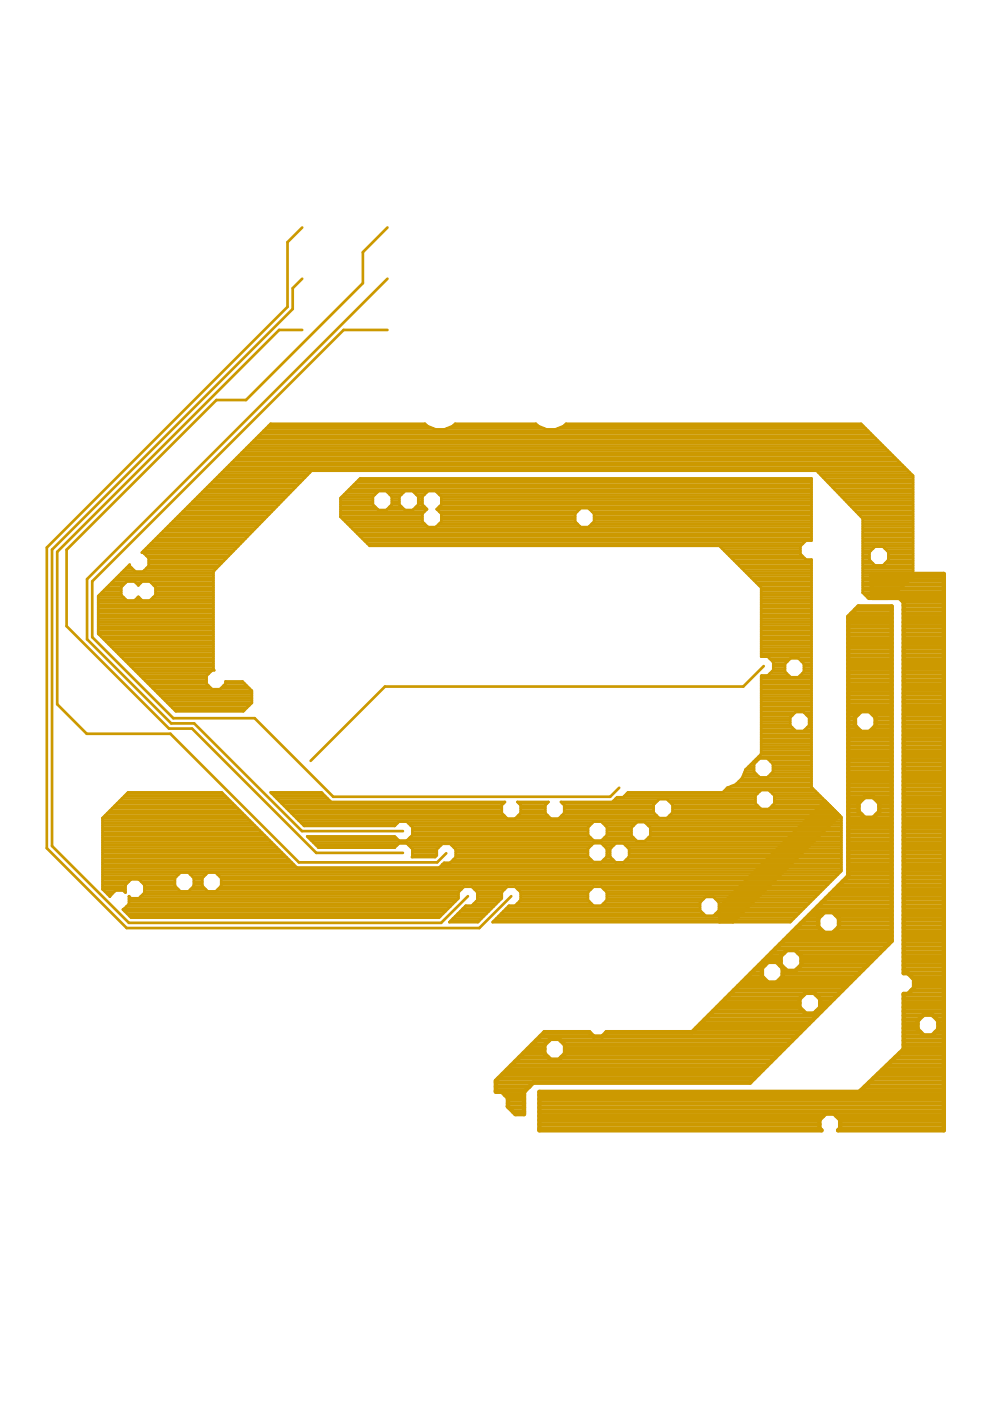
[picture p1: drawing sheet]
<svg xmlns="http://www.w3.org/2000/svg" width="210mm" height="297mm" viewBox="0 0 210 297" stroke-linecap="round" stroke-linejoin="round" font-family="sans-serif">
<g fill="none" stroke="#c90" stroke-width=".57">
<path d="M64.1 48.2l-3.1 3.2v13.7l-51.1 51v63.7l17 17h74.7l6.8-6.8M64.1 59.1l-2 2v4.4l-51.1 51v62.9l16.3 16.3h66.2l5.7-5.7M82.1 48.2l-5.2 5.3v6.5l-24.7 24.8h-6.3l-31.8 31.8v16.2l21.7 21.7h4.9l26.4 26.3h18.3M82.1 59.1l-63.6 63.7v12.7l17.8 17.9h4.9l22.8 22.8h21.4M64.1 70h-4.9l-47.1 47v32.3l6.3 6.3h17.7l27.3 27.2h29.3l1.9-1.9M82.1 70h-9.2l-53.3 53.3v11.8l17.1 17.2h17.3l16.7 16.6h58.7l1.9-1.9M47.6 99.7h144.8M48.1 99.1h143.8M48.6 98.6h142.7M49.1 98.1h141.7M49.7 97.6h140.6M50.2 97.1h139.6"/>
<path d="M50.7 96.5h138.6M51.2 96h137.5M51.7 95.5h136.5M52.2 95h135.5M52.8 94.5h134.4M53.3 93.9h133.3M53.8 93.4h132.3M54.3 92.9h131.3M54.8 92.4h130.3M55.4 91.9h129.2M55.9 91.3h128.1M56.4 90.8h35.4"/>
<path d="M56.9 90.3h33.7M90.6 90.3l-.5-.4h-32.7l-27.3 27.3h.3l1.1 1.1v1.7l-1.1 1.2h-1.7l-1.2-1.2v-.3l-6.7 6.7v8l16.5 16.4h14.3l1.8-1.8v-2.5l-2-2h-3.6v.4l-1.2 1.2h-1.6l-1.2-1.2v-1.6l1.2-1.2h.4l-.1-.1v-20.8l20.8-21.4h107l9.8 10.1v15.8l1.3 1.2h4.1l5.3-4.5v-21.5l-11-11h-62.6l-.5 .4M90.6 90.3l1.8 .7h1.9l1.7-.7M94.8 90.8h20.5M96 90.3l.5-.4h17.1l.5 .4M96 90.3h18.1M114.1 90.3l1.8 .7h1.9l1.7-.7M118.3 90.8h65.2M119.5 90.3h63.5M27.3 119.9h.2M30.4 116.8h19.1M30.5 117.3h18.5"/>
<path d="M30.9 116.3h19.1M31.1 117.9h17.4M31.5 115.8h19M31.5 119.9h14.9M31.5 119.4h15.4M31.5 118.9h16M31.5 118.4h16.5M32 115.3h19M32.5 114.7h19M33 114.2h19M33.5 113.7h19M34.1 113.2h18.9"/>
<path d="M34.6 112.6h18.9M35.1 112.1h18.9M35.6 111.6h18.9M36.1 111.1h19M36.7 110.6h18.9M37.2 110h18.9M37.7 109.5h18.9M38.2 109h18.9M38.7 108.5h18.9M39.3 108h18.8M39.8 107.5h18.8M40.3 106.9h18.8"/>
<path d="M40.8 106.4h18.8M41.3 105.9h18.8M41.8 105.4h18.8M42.4 104.9h18.7M42.9 104.3h18.7M43.4 103.8h18.7M43.9 103.3h18.8M44.4 102.8h18.8M45 102.3h18.7M45.5 101.7h18.7M46 101.2h18.7M46.5 100.7h18.7"/>
<path d="M47.1 100.2h18.6M72.2 109.6v-4l4.2-4.2h95.7v13.2h-1.2l-1.2 1.2v1.7l1.2 1.1h1.2v48.3l6.3 6.3v11.5l-10.9 10.8h-63l3.4-3.5h1.3l1.2-1.2v-1.6l-1.2-1.2M72.2 109.6l6.2 6.1h74.1l8.9 8.9v14.6h1.4l1.2 1.2v1.7l-1.2 1.1-1.4 .1M72.2 109.5h17.4M72.2 109h17.4M72.2 108.5h17.8M72.2 108h7.9M72.2 107.5h7.3M72.2 106.9h6.9M72.2 106.4h6.9M72.2 105.9h6.9M72.4 105.4h6.7"/>
<path d="M72.7 110h16.9M72.9 104.9h6.6M73.2 110.6h16.4M73.5 104.3h6.5M73.7 111.1h16.4M74 103.8h98.1M74.3 111.6h16.3M74.5 103.3h97.6M74.8 112.1h97.3M75 102.8h97.1M75.3 112.6h96.8M75.5 102.3h96.6"/>
<path d="M75.8 113.2h96.3M76.1 101.7h96M76.3 113.7h95.8M76.9 114.2h95.2M77.4 114.7h93.4M77.9 115.3h92.3M82.1 108h3.6M82.1 104.3h3.5M82.6 107.5h2.6M82.6 104.9h2.5M83.1 106.9h1.6M83.1 106.4h1.6"/>
<path d="M83.1 105.9h1.6M83.1 105.4h1.6M87.7 108h2.8M87.7 104.3h2.8M88.2 107.5h1.8M88.2 104.9h1.8M88.7 106.9h.9M88.7 106.4h.9M88.7 105.9h.9M88.7 105.4h.9M89.6 110.6l1.1 1.2h1.7l1.2-1.2M90.5 107.9l-.9-.9v-1.7l1.1-1.2h1.7l1.2 1.2v1.7l-1 .9"/>
<path d="M90.5 107.9l-.9 1v1.7M92.5 111.6h30.5M92.6 107.9l1 1v1.7M92.6 104.3h79.5M92.6 108h30.3M93.1 111.1h29.3M93.1 107.5h79M93.1 104.9h79M93.2 108.5h29.2M93.6 110.6h28.3M93.6 110h28.3M93.6 109.5h28.3"/>
<path d="M93.6 109h28.3M93.6 106.9h78.5M93.6 106.4h78.5M93.6 105.9h78.5M93.6 105.4h78.5M121.9 110.6l1.2 1.2h1.7l1.2-1.2M121.9 110.6v-1.7l1.2-1.2h1.7l1.2 1.2v1.7M124.9 111.6h47.2M125 108h47.1M125.5 111.1h46.6M125.5 108.5h46.6M126 110.6h46.1"/>
<path d="M126 110h46.1M126 109.5h46.1M126 109h46.1M152.6 115.8h17.1M153.1 116.3h16.6M153.6 116.8h16.1M154.1 117.3h15.6M154.6 117.9h15.5M155.2 118.4h15.4M155.7 118.9h16.4M156.2 119.4h15.9M156.7 119.9h15.4"/>
<path d="M173.5 100.2h19.4M174 100.7h19.4M174.5 101.2h19.1M175 101.7h18.6M175.5 102.3h18.1M176 102.8h17.6M176.5 103.3h17.1M177 103.8h16.6M177.5 104.3h16.1M178 104.9h15.6M178.5 105.4h15.1M179 105.9h14.6"/>
<path d="M179.5 106.4h14.1M180 106.9h13.6M180.5 107.5h13.1M181 108h12.6M181.5 108.5h12.1M182 109h11.6M182.5 109.5h11.1M182.9 119.9h10.7M182.9 119.4h2.1M182.9 118.9h1.6M182.9 118.4h1.4M182.9 117.9h1.4"/>
<path d="M182.9 117.3h1.4M182.9 116.8h1.7M182.9 116.3h2.2M182.9 115.8h10.7M182.9 115.3h10.7M182.9 114.7h10.7M182.9 114.2h10.7M182.9 113.7h10.7M182.9 113.2h10.7M182.9 112.6h10.7M182.9 112.1h10.7M182.9 111.6h10.7"/>
<path d="M182.9 111.1h10.7M182.9 110.6h10.7M182.9 110h10.7M187.6 116.3h6M187.7 119.4h5.9M188.1 116.8h5.5M188.2 118.9h5.4M188.4 118.4h5.2M188.4 117.9h5.2M188.4 117.3h5.2M20.8 134h24.5M20.8 133.4h24.5"/>
<path d="M20.8 132.9h24.5M20.8 132.4h24.5M20.8 131.9h24.5M20.8 131.4h24.5M20.8 130.8h24.5M20.8 130.3h24.5M20.8 129.8h24.5M20.8 129.3h24.5M20.8 128.8h24.5M20.8 128.2h24.5M20.8 127.7h24.5M20.8 127.2h6"/>
<path d="M20.8 126.7h5.4M21 134.5h24.3M21.1 126.2h4.6M21.5 135h23.8M21.6 125.6h4.1M22 135.5h23.3M22.1 125.1h3.6M22.5 136h22.8M22.6 124.6h3.1M23 136.5h22.3M23.2 124.1h2.9M23.6 137.1h21.7"/>
<path d="M23.7 123.6h2.9M24.1 137.6h21.2M24.2 123h21.1M24.6 138.1h20.7M24.7 122.5h20.6M25.1 138.6h20.2M25.2 122h20.1M25.6 139.1h19.7M25.7 126.2l1.2 1.1h1.6l.8-.8 .8 .8h1.7l1.2-1.1M25.7 121.5h19.6M26.1 139.7h19.2M26.3 121h2.2"/>
<path d="M26.8 120.4h1.2M28.7 127.2h1.3M28.8 123.6h1.1M29.2 126.7h.3M29.3 124.1h.1M29.3 124.1l.8-.8h1.7l1.2 1.2v1.7M29.3 124.1l-.8-.8h-1.6l-1.2 1.2v1.7M30.6 121h14.8M31.1 120.4h14.8M31.9 127.2h13.4M32.1 123.6h13.2M32.4 126.7h12.9"/>
<path d="M32.6 124.1h12.7M33 126.2h12.3M33 125.6h12.3M33 125.1h12.3M33 124.6h12.3M157.2 120.4h14.9M157.8 121h14.3M158.3 121.5h13.8M158.8 122h13.3M159.3 122.5h12.8M159.9 123h12.2M160.4 123.6h11.7"/>
<path d="M160.9 124.1h11.2M161.4 139.1h10.7M161.4 138.6h10.7M161.4 138.1h10.7M161.4 137.6h10.7M161.4 137.1h10.7M161.4 136.5h10.7M161.4 136h10.7M161.4 135.5h10.7M161.4 135h10.7M161.4 134.5h10.7M161.4 134h10.7"/>
<path d="M161.4 133.4h10.7M161.4 132.9h10.7M161.4 132.4h10.7M161.4 131.9h10.7M161.4 131.4h10.7M161.4 130.8h10.7M161.4 130.3h10.7M161.4 129.8h10.7M161.4 129.3h10.7M161.4 128.8h10.7M161.4 128.2h10.7M161.4 127.7h10.7"/>
<path d="M161.4 127.2h10.7M161.4 126.7h10.7M161.4 126.2h10.7M161.4 125.6h10.7M161.4 125.1h10.7M161.4 124.6h10.7M163.2 139.7h4.3M169.4 139.7h2.7M182.9 125.6h6.9M182.9 125.1h7.6M182.9 124.6h8.2M182.9 124.1h8.8"/>
<path d="M182.9 123.6h9.4M182.9 123h10M182.9 122.5h10.6M182.9 122h10.7M182.9 121.5h10.7M182.9 121h10.7M182.9 120.4h10.7M183.4 126.2h5.9M183.9 126.7h4.7M26.7 140.2h18.6M27.2 140.7h18.1M27.7 141.2h17.6"/>
<path d="M28.2 141.8h17.1M28.7 142.3h16.1M29.3 142.8h15M29.8 143.3h14M30.3 143.8h13.5M30.8 144.4h13M31.3 144.9h12.5M31.9 145.4h12.3M32.4 145.9h12.3M32.9 146.4h20.4M33.4 147h20M34 147.5h19.4"/>
<path d="M34.5 148h18.9M35 148.5h18.4M35.5 149h17.9M36 149.5h16.9M36.5 150.1h15.8M37.1 150.6h14.7M46.9 145.9h5.9M47.4 145.4h4.9M47.8 144.9h4M161.3 159.9h10.8M161.4 143.3v16.6l-3.3 3.3M161.4 159.4h10.7"/>
<path d="M161.4 158.9h10.7M161.4 158.4h10.7M161.4 157.9h10.7M161.4 157.4h10.7M161.4 156.8h10.7M161.4 156.3h10.7M161.4 155.8h10.7M161.4 155.3h10.7M161.4 154.7h7.1M161.4 154.2h6.5M161.4 153.7h6.1M161.4 153.2h6.1"/>
<path d="M161.4 152.7h6.1M161.4 152.1h6.1M161.4 151.6h6.6M161.4 151.1h7.2M161.4 150.6h10.7M161.4 150.1h10.7M161.4 149.5h10.7M161.4 149h10.7M161.4 148.5h10.7M161.4 148h10.7M161.4 147.5h10.7M161.4 147h10.7"/>
<path d="M161.4 146.4h10.7M161.4 145.9h10.7M161.4 145.4h10.7M161.4 144.9h10.7M161.4 144.4h10.7M161.4 143.8h10.7M161.4 143.3h5.9M161.9 141.2l-4.3 4.4h-76l-15.7 15.7M163.2 142.8h3.6M163.7 142.3h2.7M163.7 140.2h3.3M164 141.8h2.4"/>
<path d="M164 141.2h2.4M164 140.7h2.5M167.5 152.1v1.7l1.2 1.2h1.7l1.2-1.2v-1.7M167.5 152.1l1.2-1.1h1.7l1.2 1.1M169.6 143.3h2.5M169.9 140.2h2.2M170.1 142.8h2M170.4 140.7h1.7M170.5 142.3h1.6M170.5 141.8h1.6M170.5 141.2h1.6M170.5 151.1h1.6"/>
<path d="M170.6 154.7h1.5M171 151.6h1.1M171.1 154.2h1M171.6 153.7h.5M171.6 153.2h.5M171.6 152.7h.5M171.6 152.1h.5M21.7 173.4l5.5-5.4h19.8l15.9 15.9h30.3l1-1h1.2l1.2-1.2M21.7 173.4v15.1M21.7 179.7h37M21.7 173.5h30.8M21.7 179.2h36.5"/>
<path d="M21.7 178.6h35.9M21.7 178.1h35.4M21.7 177.6h34.9M21.7 177.1h34.4M21.7 176.6h33.9M21.7 176h33.4M21.7 175.5h32.8M21.7 175h32.3M21.7 174.5h31.8M21.7 174h31.3M22.2 172.9h29.7M22.8 172.4h28.6"/>
<path d="M23.3 171.9h27.6M23.8 171.4h26.6M24.3 170.9h25.5M24.8 170.3h24.5M25.4 169.8h23.4M25.9 169.3h22.4M26.4 168.8h21.4M26.9 168.3h20.3M57.6 168.3h10.8M58.1 168.8h10.8M58.7 169.3h10.7M59.2 169.8h10.8"/>
<path d="M59.7 170.3h47.1M60.2 170.9h46.2M60.7 171.4h45.7M61.3 171.9h45.1M61.8 172.4h44.6M62.3 172.9h44.6M62.8 173.5h44.6M63.3 174h115.1M63.9 174.5h20.4M64.4 175h19.4M65.4 177.6h18.6M65.9 178.1h18.6"/>
<path d="M66.5 178.6h111.9M67 179.2h17.2M67.5 179.7h16.2l.9-.9h1.7l1.1 1.2v1.7h4.8l.4-.3v-1.3l1.2-1.2h1.6l1.2 1.2v1.6M86.4 178.1h39.4M86.5 174.5h39.1M86.6 179.2h6.9M86.9 177.6h38.3M87.1 175h38M87.1 179.7h5.9M87.4 177.1h37.3M87.4 176.6h37.3M87.4 176h37.3"/>
<path d="M87.4 175.5h37.3M95.7 179.2h29.7M96.2 179.7h28.7M109.3 173.5h7.4M109.9 172.9h6.2M110 170.3h6M110.4 172.4h5.2M110.4 171.9h5.2M110.4 171.4h5.2M110.4 170.9h5.2M118.6 173.5h59.8M119.1 172.9h20.1"/>
<path d="M119.2 170.3h19.7M119.6 172.4h19.1M119.6 171.9h19M119.6 171.4h19M119.6 170.9h19M127.6 178.1h7.2M127.8 174.5h7.1M127.9 179.2h2.3M128.1 177.6h6.2M128.3 175h6.1M128.4 179.7h1.2M128.7 177.1h5.2"/>
<path d="M128.7 176.6h5.2M128.7 176h5.2M128.7 175.5h5.2M130 169.8h9.4M130.6 169.3h29.6M132.4 168.8h27.8M132.6 179.2h45.8M132.9 168.3h27.7M133.1 179.7h45.3M136.9 174.5h41.5M136.9 178.1h41.5M137.4 175h41"/>
<path d="M137.5 177.6h40.9M137.9 177.1h40.5M137.9 176.6h40.5M137.9 176h40.5M137.9 175.5h40.5M139.8 173.5l-1.2-1.2v-1.7l1.2-1.2h1.6l1.2 1.2v1.7l-1.2 1.2M141.8 169.8h18.4M141.9 172.9h36.2M142.3 170.3h17.9M142.5 172.4h35.1M142.6 171.9h34.4M142.6 171.4h18.6"/>
<path d="M142.6 170.9h18.1M153.5 167.7h7.6M154.1 167.2h18.3M154.2 167l-1 1h-20.1l-1 1h-1.3l-1 1h-10.9l.7 .7v1.7l-1.2 1.2h-1.6l-1.2-1.2v-1.7l.7-.7h-6.6l.7 .7v1.7l-1.2 1.2h-1.7l-1.1-1.2v-1.7l.7-.7h-36.9l-2-2h-10.8l7.1 7.1h19.2l.9-.9h1.7l1.1 1.2v1.7l-1.1 1.1h-1.7l-.9-.9h-18.6l2.4 2.4M154.2 167h.1M155 166.7h17.1M156.1 166.2h16M156.7 165.7h15.4M157.2 165.1h14.9M157.5 164.6h3.3M157.7 164.1h2.6M157.9 163.6h2"/>
<path d="M158.1 163.2l-.7 1.8-1.4 1.3-1.8 .7M158.1 163.2h.1M158.2 163.1h1.7M158.7 162.5h1.2M159.2 162h.7M159.8 161.5h.6M160.3 161h.6M160.8 160.5h11.3M162.9 161h9.2M162.9 164.6h9.2M163.2 171.4h13.3M163.2 167.7h9.7"/>
<path d="M163.4 161.5h8.7M163.4 164.1h8.7M163.7 170.9h12.3M163.8 168.3h9.6M163.9 163.6h8.2M163.9 163.1h8.2M163.9 162.5h8.2M163.9 162h8.2M164.2 170.3h11.3M164.2 169.8h10.8l-22.5 22.5v3.2M164.2 169.3h10.2M164.2 168.8h9.7"/>
<path d="M178 172.9l-22.6 22.6M21.7 188h4.9M21.7 188.5l1.6 1.6M21.7 186.4h15.4M21.7 182.8h40.1M21.7 188.5h4.9M21.7 187.5h5M21.7 187h5.6M21.7 185.9h15.6M21.7 185.4h16.1M21.7 184.9h156.5M21.7 184.4h156.7"/>
<path d="M21.7 183.9h41.1M21.7 183.3h40.6M21.7 182.3h39.6M21.7 181.8h39.1M21.7 181.3h38.5M21.7 180.7h38M21.7 180.2h37.5M22.3 189h2M22.8 189.6h.9M23.3 190.1h.1M26.3 192.7h68.7M26.4 189h.2"/>
<path d="M26.4 193.2h68M26.8 192.2h68.7M26.9 193.7h67M27.3 191.6h68.7M27.3 191.1h69.2M27.3 190.6h69.7M27.3 190.1h.1M27.5 194.2h65.9M27.8 186.4l-1.2 1.2v1.7l-.4-.5h-1.7l-1.2 1.3M29.4 186.4l1.2 1.2v1.7l-1.2 1.2h-1.6l-.5-.5v1.7M29.8 190.1h67.4M30 187h7.1"/>
<path d="M30.4 189.6h66.8M30.5 187.5h6.6M30.6 188h6.7M30.6 189h66.7M30.6 188.5h7.2M38.3 189l-1.2-1.2v-1.6l1.2-1.2h1.6l1.2 1.2v1.6l-1.2 1.2M40.3 185.4h3.3M40.4 188.5h3.2M40.9 185.9h2.2M41 188h2.1M41.1 186.4h1.8M41.1 187.5h1.8"/>
<path d="M41.1 187h1.8M44.1 189l-1.2-1.2v-1.6l1.2-1.2h1.6l1.2 1.2v1.6l-1.2 1.2M46.1 185.4h131.6M46.2 188.5h51.7M46.7 185.9h130.4M46.7 188h128.3M46.9 186.4h129.7M46.9 187.5h128.7M46.9 187h129.2M87.4 181.3h5.2M87.4 180.7h5.2M87.4 180.2h5.2"/>
<path d="M93.2 183.9h85.2M93.7 183.3h84.7M95.5 195.3h6.1M95.6 182.8h82.8M96 194.8h6.1M96.1 182.3h29.2M96.5 194.2h6.1M96.6 181.8h28.2M96.6 181.3h28.1M96.6 180.7h28.1M96.6 180.2h28.1M97 193.7h6.1"/>
<path d="M97.6 193.2h6M98.1 192.7h6.1M98.4 188l-1.2 1.2v1.3l-4.1 4.1h-65.3l-1.7-1.8 1.2-1.1M98.6 192.2h6.1M100 188l1.2 1.2v1.6l-1.2 1.2h-1.2l-3.5 3.5h6l5.1-5v-1.3l1.1-1.2M100.4 191.6h4.8M100.6 188.5h6.4M100.9 191.1h4.8M101.1 189h5.4M101.2 190.6h5M101.2 190.1h5.2M101.2 189.6h5.2"/>
<path d="M104.7 195.3h63.1M105.2 194.8h63.1M105.7 194.2h63.1M106.2 193.7h42.9M106.7 193.2h41.9M107.3 192.7h41.1M107.8 192.2h40.6M109.6 191.6h15.9M109.7 188.5h15.6M110.1 191.1h14.8M110.3 189h14.5M110.4 190.6h14.3"/>
<path d="M110.4 190.1h14.3M110.4 189.6h14.3M125.8 188l-1.1 1.2v1.6l1.1 1.2h1.7l1.2-1.2v-1.6l-1.2-1.2M125.8 182.8l-1.1-1.2v-1.7l1.1-1.1h1.7l1.2 1.1v1.7l-1.2 1.2M127.9 191.6h20.5M128 182.3h2M128 188.5h46.5M128.4 191.1h20.2M128.5 181.8h1M128.5 189h45.5M128.7 190.6h20.5M128.7 190.1h44.3"/>
<path d="M128.7 189.6h44.8M128.7 181.3h.6M128.7 180.7h.6M128.7 180.2h.6M130.5 182.8l-1.2-1.1v-1.7l1.2-1.2h1.7l1.2 1.2v1.7l-1.2 1.1M132.7 182.3h45.7M133.3 181.8h45.1M133.4 181.3h45M133.4 180.7h45M133.4 180.2h45M151.7 190.6h20.7M151.7 193.7h17.6"/>
<path d="M152.2 191.1h19.7M152.3 193.2h17.5M152.4 192.7h18M152.4 192.2h18.5M152.4 191.6h19"/>
<circle cx="81.1" cy="106.1" r="2.17"/>
<circle cx="86.7" cy="106.1" r="2.17"/>
<circle cx="186.4" cy="117.9" r="2.18"/>
<circle cx="168.4" cy="141.6" r="2.18"/>
<circle cx="126.7" cy="176.2" r="2.18"/>
<circle cx="135.9" cy="176.3" r="2.18"/>
<circle cx="161.9" cy="162.8" r="2.17"/>
<circle cx="162.2" cy="169.5" r="2.18"/>
<circle cx="150.4" cy="192.2" r="2.17"/>
</g>
<g fill="none" stroke="#c90" stroke-width=".93">
<path d="M179.9 139.9h9.2M179.9 139h9.2M179.9 138.1h9.2M179.9 137.2h9.2M179.9 136.3h9.2M179.9 135.4h9.2M179.9 134.6h9.2M179.9 133.7h9.2M179.9 132.8h9.2M179.9 131.9h9.2M179.9 131h9.2M180.5 130.1h8.6"/>
<path d="M181.3 129.2h7.8M184.7 121.7h15.4v117.9h-22.4l.4-.4v-1.8l-1.3-1.3h-1.8l-1.3 1.3v1.8l.5 .4h-59.8v-8.1h67.8l9.4-9v-11.8h.9l1.3-1.3v-1.8l-1.3-1.3h-.9v-78.6l-.9-.9h-5.8zM184.7 122.1h15.4M184.8 123h15.3M184.8 123.9h15.3M184.8 124.8h15.3M184.9 125.7h15.2M184.9 126.6h15.2M191.4 127.5h8.7M191.6 139.9h8.5M191.6 139h8.5M191.6 138.1h8.5"/>
<path d="M191.6 137.2h8.5M191.6 136.3h8.5M191.6 135.4h8.5M191.6 134.6h8.5M191.6 133.7h8.5M191.6 132.8h8.5M191.6 131.9h8.5M191.6 131h8.5M191.6 130.1h8.5M191.6 129.2h8.5M191.6 128.4h8.5M179.9 159.4h9.2"/>
<path d="M179.9 158.5h9.2M179.9 157.6h9.2M179.9 156.7h9.2M179.9 155.9h9.2M179.9 155h2.5M179.9 154.1h1.6M179.9 153.2h1.4M179.9 152.3h1.4M179.9 151.4h2M179.9 150.5h9.2M179.9 149.6h9.2M179.9 148.8h9.2"/>
<path d="M179.9 147.9h9.2M179.9 147h9.2M179.9 146.1h9.2M179.9 145.2h9.2M179.9 144.3h9.2M179.9 143.4h9.2M179.9 142.5h9.2M179.9 141.7h9.2M179.9 140.8h9.2M184.6 155h4.5M185 151.4h4.1M185.5 154.1h3.6"/>
<path d="M185.7 153.2h3.4M185.7 152.3h3.4M191.6 159.4h8.5M191.6 158.5h8.5M191.6 157.6h8.5M191.6 156.7h8.5M191.6 155.9h8.5M191.6 155h8.5M191.6 154.1h8.5M191.6 153.2h8.5M191.6 152.3h8.5M191.6 151.4h8.5"/>
<path d="M191.6 150.5h8.5M191.6 149.6h8.5M191.6 148.8h8.5M191.6 147.9h8.5M191.6 147h8.5M191.6 146.1h8.5M191.6 145.2h8.5M191.6 144.3h8.5M191.6 143.4h8.5M191.6 142.5h8.5M191.6 141.7h8.5M191.6 140.8h8.5"/>
<path d="M179.9 179.8h9.2M179.9 178.9h9.2M179.9 178h9.2M179.9 177.1h9.2M179.9 176.3h9.2M179.9 175.4h9.2M179.9 174.5h9.2M179.9 173.6h9.2M179.9 172.7h2.8M179.9 171.8h2.1M179.9 170.9h2.1M179.9 170.1h2.4"/>
<path d="M179.9 169.2h3.3M179.9 168.3h9.2M179.9 167.4h9.2M179.9 166.5h9.2M179.9 165.6h9.2M179.9 164.7h9.2M179.9 163.9h9.2M179.9 163h9.2M179.9 162.1h9.2M179.9 161.2h9.2M179.9 160.3h9.2M185.3 169.2h3.8"/>
<path d="M185.8 172.7h3.3M186.2 170.1h2.9M186.4 171.8h2.7M186.4 170.9h2.7M191.6 179.8h8.5M191.6 178.9h8.5M191.6 178h8.5M191.6 177.1h8.5M191.6 176.3h8.5M191.6 175.4h8.5M191.6 174.5h8.5M191.6 173.6h8.5"/>
<path d="M191.6 172.7h8.5M191.6 171.8h8.5M191.6 170.9h8.5M191.6 170.1h8.5M191.6 169.2h8.5M191.6 168.3h8.5M191.6 167.4h8.5M191.6 166.5h8.5M191.6 165.6h8.5M191.6 164.7h8.5M191.6 163.9h8.5M191.6 163h8.5"/>
<path d="M191.6 162.1h8.5M191.6 161.2h8.5M191.6 160.3h8.5M166.2 199.3h22.9M167.1 198.4h22M168 197.6h6.5M168.9 196.7h4.8M169.8 195.8h3.7M170.7 194.9h2.8M171.6 194h2.6M172.5 193.1h16.6M173.4 192.2h15.7"/>
<path d="M174.2 191.3h14.9M175.1 190.5h14M176 189.6h13.1M176.8 197.6h12.3M176.9 188.7h12.2M177.2 194h11.9M177.7 196.7h11.4M177.8 187.8h11.3M177.9 195.8h11.2M177.9 194.9h11.2M178.7 186.9h10.4M179.6 186h9.5"/>
<path d="M179.9 185.1h9.2M179.9 184.3h9.2M179.9 183.4h9.2M179.9 182.5h9.2M179.9 181.6h9.2M179.9 180.7h9.2M191.6 199.3h8.5M191.6 198.4h8.5M191.6 197.6h8.5M191.6 196.7h8.5M191.6 195.8h8.5M191.6 194.9h8.5"/>
<path d="M191.6 194h8.5M191.6 193.1h8.5M191.6 192.2h8.5M191.6 191.3h8.5M191.6 190.5h8.5M191.6 189.6h8.5M191.6 188.7h8.5M191.6 187.8h8.5M191.6 186.9h8.5M191.6 186h8.5M191.6 185.1h8.5M191.6 184.3h8.5"/>
<path d="M191.6 183.4h8.5M191.6 182.5h8.5M191.6 181.6h8.5M191.6 180.7h8.5M114.6 219.7h11.2M127.7 219.7h41.1M146.7 218.8l33.2-33.1v-55l2.1-2.1h7.1v70.9l-30.1 30h-53.9M147.6 218h23M148.5 217.1h23M149.4 216.2h23M150.3 215.3h22.9M151.2 214.4h19.1"/>
<path d="M152.1 213.5h17.4M153 212.6h16.5M153.8 211.8h15.7M154.7 210.9h15.7M155.6 210h23M156.5 209.1h23M157.4 208.2h5.3M158.3 207.3h3.5M159.2 206.4h2.3M160 205.5h1.5M160.9 204.7h1.2M161.8 203.8h3.7"/>
<path d="M162.7 202.9h2.8M163.6 202h2.7M164.5 201.1h23M164.8 208.2h15.5M165.4 200.2h22.9M165.4 204.7h.2M165.7 207.3h15.5M165.9 206.4h16.2M165.9 205.5h.6M168.9 205.5h14.1M169.2 202h17.4M169.7 218.9l-41.1-.1-.9 1h-1.8l-1-.9-9.5-.1-10.3 10.4v2.3h1.3l1.3 1.3v1.8l1.6 1.6h1.8v-4.7l2-2"/>
<path d="M169.8 204.7h14.1M169.9 203.8h14.9M169.9 202.9h15.8M173 210.9h4.7M173.1 214.4h1M173.9 211.8h2.9M173.9 213.5h1.1M173.9 212.6h2M191.6 219.7h8.5M191.6 218.9h3.6M191.6 218h2.9M191.6 217.1h2.9"/>
<path d="M191.6 216.2h3.2M191.6 215.3h4.1M191.6 214.4h8.5M191.6 213.5h8.5M191.6 212.6h8.5M191.6 211.8h8.5M191.6 210.9h8.5M191.6 205.5h8.5M191.6 204.7h8.5M191.6 203.8h8.5M191.6 202.9h8.5M191.6 202h8.5"/>
<path d="M191.6 201.1h8.5M191.6 200.2h8.5M192.6 206.4h7.5M193.3 210h6.8M193.5 207.3h6.6M193.8 209.1h6.3M193.8 208.2h6.3M197.8 215.3h2.3M198.3 218.9h1.8M198.7 216.2h1.4M198.9 218h1.2M198.9 217.1h1.2"/>
<path d="M105.1 231.3h6.2M105.1 230.4h7.1M105.7 228.6h54.2M106.6 227.7h54.2M107.1 232.2h4M107.4 226.8h54.3M107.7 233.9h3.4M107.7 233h3.4M107.9 234.8h3.2M108.3 226h54.3M108.8 235.7h2.3M109.2 225.1h54.3"/>
<path d="M110.1 224.2h6.1M111 223.3h4.4M111.9 222.4h3.5M112.8 221.5h2.7M113.7 220.6h2.7M114.4 239.3h59.4M114.4 238.4h59.3M114.4 237.5h59.3M114.4 236.6h60.1M114.4 235.7h85.7M114.4 234.8h85.7M114.4 233.9h85.7"/>
<path d="M114.4 233h85.7M114.4 232.2h85.7M118.9 220.6h49M119 224.2h45.4M119.8 221.5h47.2M119.8 223.3h45.5M119.8 222.4h46.4M177.3 236.6h22.8M178.1 239.3h22M178.1 238.4h22M178.1 237.5h22M182.4 231.3h17.7"/>
<path d="M183.4 230.4h16.7M184.3 229.5h15.8M185.2 228.6h14.9M186.1 227.7h14M187 226.8h13.1M188 226h12.1M188.9 225.1h11.2M189.8 224.2h10.3M190.7 223.3h9.4M191.6 222.4h8.5M191.6 221.5h8.5M191.6 220.6h8.5"/>
<circle cx="183.5" cy="153" r="2.37"/>
<circle cx="184.2" cy="171.2" r="2.38"/>
<circle cx="175.7" cy="195.6" r="2.38"/>
<circle cx="163.7" cy="206.1" r="2.38"/>
<circle cx="167.7" cy="203.6" r="2.38"/>
<circle cx="171.7" cy="212.7" r="2.38"/>
<circle cx="196.7" cy="217.3" r="2.38"/>
<circle cx="117.6" cy="222.5" r="2.38"/>
</g>
</svg>
